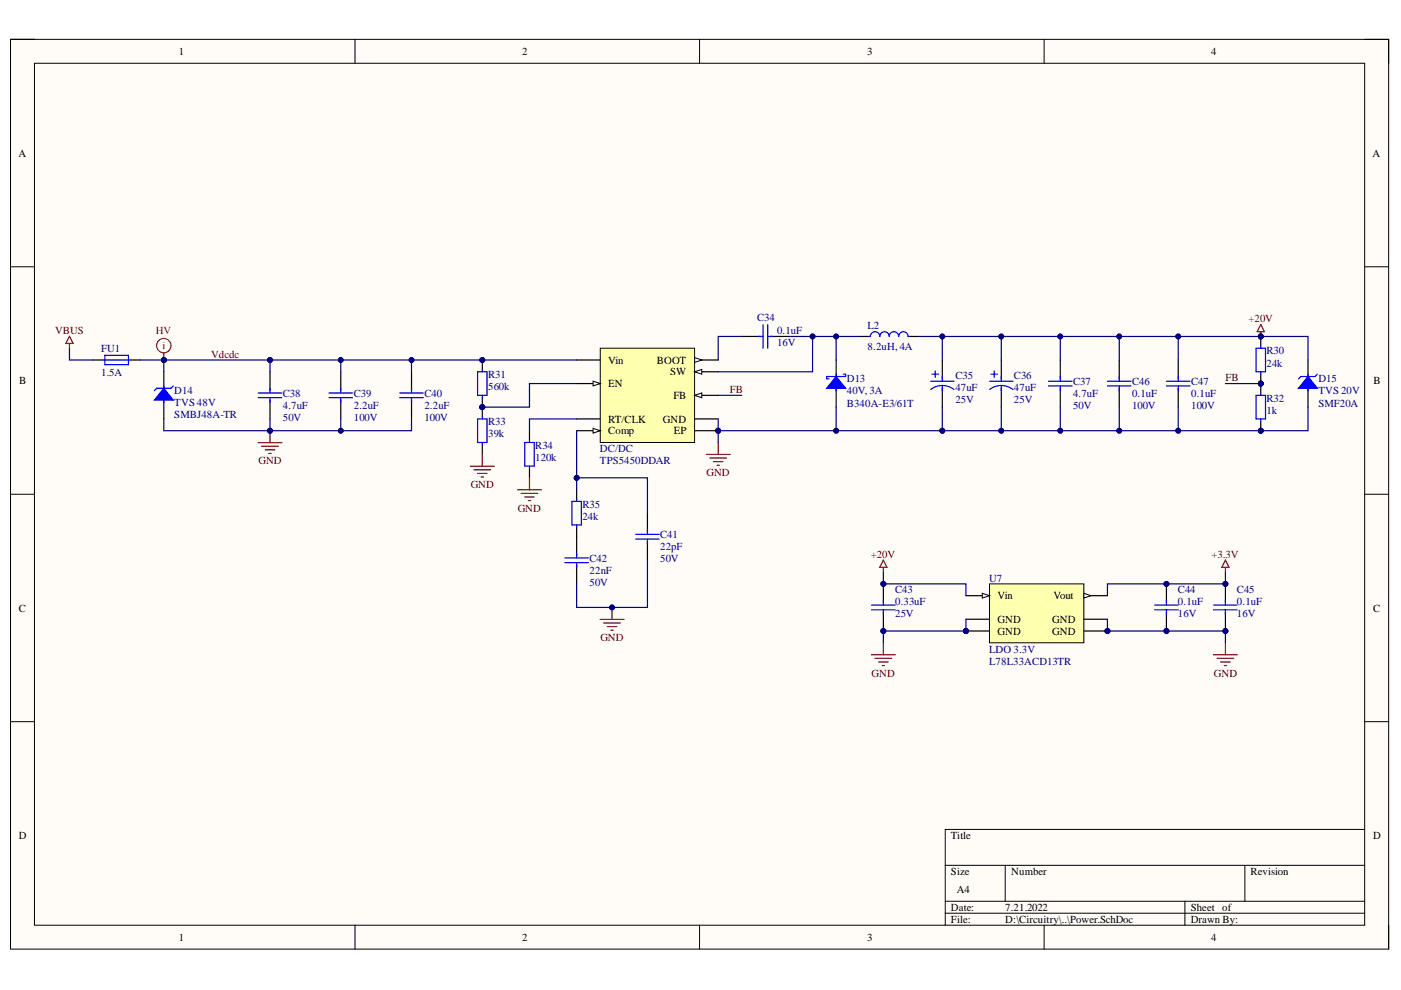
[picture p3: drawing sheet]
<svg xmlns="http://www.w3.org/2000/svg" width="297mm" height="210mm" viewBox="0 0 297 210" stroke-linecap="round" stroke-linejoin="round" font-family="sans-serif">
<defs><g id="words">
<g font-size="2.3">
<text x="37.9" y="11.7">1</text>
<text x="110.7" y="11.7">2</text>
<text x="183.9" y="11.7">3</text>
<text x="256.8" y="11.7">4</text>
<text x="3.9" y="33.3">A</text>
<text x="291" y="33.3">A</text>
<text x="129" y="77.1">Vin</text>
<text x="139.3" y="77.1">BOOT</text>
<text x="4.1" y="81.4">B</text>
<text x="129" y="82.1">EN</text>
<text x="142.1" y="79.6">SW</text>
<text x="291.2" y="81.4">B</text>
<text x="129" y="89.6">RT/CLK</text>
<text x="140.6" y="89.6">GND</text>
<text x="142.8" y="84.6">FB</text>
<text x="129" y="92.1">Comp</text>
<text x="142.8" y="92.1">EP</text>
<text x="4" y="129.7">C</text>
<text x="211.5" y="127.1">Vin</text>
<text x="223.4" y="127.1">Vout</text>
<text x="291.1" y="129.7">C</text>
<text x="211.5" y="134.6">GND</text>
<text x="211.5" y="132">GND</text>
<text x="223.1" y="134.6">GND</text>
<text x="223.1" y="132">GND</text>
<text x="4" y="177.9">D</text>
<text x="201.6" y="177.9">Title</text>
<text x="291.1" y="177.9">D</text>
<text x="201.6" y="185.5">Size</text>
<text x="214.4" y="185.5">Number</text>
<text x="265.1" y="185.5">Revision</text>
<text x="202.9" y="189.3">A4</text>
<text x="201.6" y="193.1">Date:</text>
<text x="201.6" y="195.7">File:</text>
<text x="213.1" y="193.1">7.21.2022</text>
<text x="213.1" y="195.7">D:\Circuitry\..\Power.SchDoc</text>
<text x="252.5" y="193.1">Sheet of</text>
<text x="252.5" y="195.7">Drawn By:</text>
<text x="37.9" y="199.5">1</text>
<text x="110.7" y="199.5">2</text>
<text x="183.9" y="199.5">3</text>
<text x="256.8" y="199.5">4</text>
</g>
<g font-size="2.3" fill="#800000">
<text x="11.7" y="70.8">VBUS</text>
<text x="264.7" y="68.3">+20V</text>
<text x="44.7" y="75.9">Vdcdc</text>
<text x="154.8" y="83.4">FB</text>
<text x="259.8" y="80.8">FB</text>
<text x="54.8" y="98.4">GND</text>
<text x="149.8" y="101">GND</text>
<text x="99.8" y="103.5">GND</text>
<text x="109.8" y="108.5">GND</text>
<text x="184.6" y="118.3">+20V</text>
<text x="256.9" y="118.3">+3.3V</text>
<text x="127.3" y="135.9">GND</text>
<text x="184.8" y="143.4">GND</text>
<text x="257.4" y="143.4">GND</text>
</g>
<g font-size="2.3" fill="#f00">
<text x="33.1" y="70.8">HV</text>
<text x="34.4" y="74.1">i</text>
</g>
<g font-size="2.3" fill="#000080">
<text x="160.5" y="68.1">C34</text>
<text x="164.8" y="70.9">0.1uF</text>
<text x="183.9" y="69.9">L2</text>
<text x="21.5" y="74.6">FU1</text>
<text x="164.8" y="73.3">16V</text>
<text x="183.9" y="74.2">8.2uH, 4A</text>
<text x="268.5" y="75.1">R30</text>
<text x="268.5" y="77.7">24k</text>
<text x="21.5" y="79.7">1.5A</text>
<text x="37" y="83.6">D14</text>
<text x="103.5" y="80.2">R31</text>
<text x="103.5" y="82.7">560k</text>
<text x="179.6" y="81.1">D13</text>
<text x="179.6" y="83.6">40V, 3A</text>
<text x="202.6" y="80.4">C35</text>
<text x="202.6" y="83">47uF</text>
<text x="215" y="80.4">C36</text>
<text x="215" y="83">47uF</text>
<text x="227.5" y="81.6">C37</text>
<text x="240" y="81.6">C46</text>
<text x="252.5" y="81.6">C47</text>
<text x="279.5" y="81.1">D15</text>
<text x="279.5" y="83.6">TVS 20V</text>
<text x="37" y="88.7">SMBJ48A-TR</text>
<text x="37" y="86.2">TVS 48V</text>
<text x="60" y="89.2">50V</text>
<text x="60" y="84.1">C38</text>
<text x="60" y="86.7">4.7uF</text>
<text x="75" y="89.2">100V</text>
<text x="75" y="84.1">C39</text>
<text x="75" y="86.7">2.2uF</text>
<text x="90" y="89.2">100V</text>
<text x="90" y="84.1">C40</text>
<text x="90" y="86.7">2.2uF</text>
<text x="179.6" y="86.3">B340A-E3/61T</text>
<text x="202.6" y="85.5">25V</text>
<text x="215" y="85.5">25V</text>
<text x="227.5" y="86.7">50V</text>
<text x="227.5" y="84.1">4.7uF</text>
<text x="240" y="86.7">100V</text>
<text x="240" y="84.1">0.1uF</text>
<text x="252.5" y="86.7">100V</text>
<text x="252.5" y="84.1">0.1uF</text>
<text x="268.5" y="85.2">R32</text>
<text x="268.5" y="87.7">1k</text>
<text x="279.5" y="86.3">SMF20A</text>
<text x="103.5" y="90.1">R33</text>
<text x="103.5" y="92.7">39k</text>
<text x="113.5" y="95.1">R34</text>
<text x="127.2" y="95.9">DC/DC</text>
<text x="113.5" y="97.7">120k</text>
<text x="127.2" y="98.4">TPS5450DDAR</text>
<text x="123.5" y="107.6">R35</text>
<text x="123.5" y="110.2">24k</text>
<text x="125" y="119.1">C42</text>
<text x="140" y="119.2">50V</text>
<text x="140" y="114.1">C41</text>
<text x="140" y="116.7">22pF</text>
<text x="125" y="124.2">50V</text>
<text x="125" y="121.7">22nF</text>
<text x="189.8" y="125.8">C43</text>
<text x="209.7" y="123.3">U7</text>
<text x="249.7" y="125.8">C44</text>
<text x="262.3" y="125.8">C45</text>
<text x="189.8" y="130.8">25V</text>
<text x="189.8" y="128.3">0.33uF</text>
<text x="249.7" y="130.8">16V</text>
<text x="249.7" y="128.3">0.1uF</text>
<text x="262.3" y="130.8">16V</text>
<text x="262.3" y="128.3">0.1uF</text>
<text x="209.7" y="140.9">L78L33ACD13TR</text>
<text x="209.7" y="138.4">LDO 3.3V</text>
</g>
</g></defs>
<path d="M2.2 8.3h292.2v192.9h-292.2z" fill-rule="evenodd" fill="#fffcf8"/>
<path d="M2.2 8.3h292.2v192.9h-292.2z" fill="none" stroke="#000" stroke-width=".21"/>
<path d="M7.3 13.4h282v182.8h-282z" fill-rule="evenodd" fill="#fffcf8"/>
<g fill="none" stroke="#000" stroke-width=".21">
<path d="M2.2 8.3h5.1M7.3 13.4h282v182.8h-282zM75.3 8.3v5.1M148.3 8.3v5.1M221.4 8.3v5.1M289.3 8.3h5.1v5.1M2.2 56.6h5.1M289.3 56.6h5.1M2.2 104.8h5.1M289.3 104.8h5.1M2.2 153h5.1M289.3 153h5.1"/>
<path d="M289.3 175.9h-88.9v20.3M75.3 196.2v5M148.3 196.2v5M200.4 183.5h88.9M200.4 191.1h88.9M200.4 193.6h88.9M213.1 183.5v7.6M221.4 196.2v5M251.2 191.1v5.1M263.9 183.5v7.6M294.4 196.2v5"/>
</g>
<circle cx="152.3" cy="91.3" r=".51" fill="#000080"/>
<circle cx="152.3" cy="91.3" r=".51" fill="none" stroke="#000080" stroke-width=".21"/>
<path d="M127.3 73.8h20v20h-20z" fill-rule="evenodd" fill="#ffffb0"/>
<path d="M127.3 73.8h20v20h-20z" fill="none" stroke="#000" stroke-width=".21"/>
<path d="M147.3 83.8h5" fill="none" stroke="#000" stroke-width=".25"/>
<path d="M147.3 83.8l1.5-.5v1z" fill="#f8fcff"/>
<path d="M147.3 83.8l1.5-.5v1z" fill="none" stroke="#000" stroke-width=".21"/>
<path d="M122.3 81.3h5M147.3 88.8h5" fill="none" stroke="#000" stroke-width=".25"/>
<path d="M125.7 80.8l1.6 .5-1.6 .5z" fill="#f8fcff"/>
<path d="M125.7 80.8l1.6 .5-1.6 .5z" fill="none" stroke="#000" stroke-width=".21"/>
<path d="M147.3 76.3h5" fill="none" stroke="#000" stroke-width=".25"/>
<path d="M147.3 75.8l1.5 .5-1.5 .5z" fill="#f8fcff"/>
<path d="M147.3 75.8l1.5 .5-1.5 .5z" fill="none" stroke="#000" stroke-width=".21"/>
<path d="M122.3 91.3h5" fill="none" stroke="#000" stroke-width=".25"/>
<path d="M125.7 90.8l1.6 .5-1.6 .5z" fill="#f8fcff"/>
<path d="M125.7 90.8l1.6 .5-1.6 .5z" fill="none" stroke="#000" stroke-width=".21"/>
<path d="M122.3 76.3h5M147.3 91.3h5" fill="none" stroke="#000" stroke-width=".25"/>
<circle cx="152.3" cy="91.3" r=".51" fill="#000080"/>
<circle cx="152.3" cy="91.3" r=".51" fill="none" stroke="#000080" stroke-width=".21"/>
<path d="M147.3 78.8h5M122.3 88.8h5" fill="none" stroke="#000" stroke-width=".25"/>
<path d="M147.3 78.8l1.5-.5v1z" fill="#f8fcff"/>
<path d="M147.3 78.8l1.5-.5v1z" fill="none" stroke="#000" stroke-width=".21"/>
<path d="M14.7 71.3l.8 1.5h-1.5zM14.7 72.8v1" fill="none" stroke="#800000" stroke-width=".25"/>
<circle cx="267.3" cy="91.3" r=".51" fill="#000080"/>
<circle cx="267.3" cy="91.3" r=".51" fill="none" stroke="#000080" stroke-width=".21"/>
<circle cx="267.3" cy="81.3" r=".51" fill="#000080"/>
<circle cx="267.3" cy="81.3" r=".51" fill="none" stroke="#000080" stroke-width=".21"/>
<path d="M267.3 89.3v2" fill="none" stroke="#000" stroke-width=".25"/>
<circle cx="267.3" cy="91.3" r=".51" fill="#000080"/>
<circle cx="267.3" cy="91.3" r=".51" fill="none" stroke="#000080" stroke-width=".21"/>
<path d="M267.3 81.3v2" fill="none" stroke="#000" stroke-width=".25"/>
<circle cx="267.3" cy="81.3" r=".51" fill="#000080"/>
<circle cx="267.3" cy="81.3" r=".51" fill="none" stroke="#000080" stroke-width=".21"/>
<path d="M266.3 83.8h2v5h-2zM267.3 83.3v.5M267.3 88.8v.5" fill="none" stroke="#00f" stroke-width=".25"/>
<circle cx="267.3" cy="81.3" r=".51" fill="#000080"/>
<circle cx="267.3" cy="81.3" r=".51" fill="none" stroke="#000080" stroke-width=".21"/>
<circle cx="267.3" cy="71.3" r=".51" fill="#000080"/>
<circle cx="267.3" cy="71.3" r=".51" fill="none" stroke="#000080" stroke-width=".21"/>
<path d="M267.3 79.3v2" fill="none" stroke="#000" stroke-width=".25"/>
<circle cx="267.3" cy="81.3" r=".51" fill="#000080"/>
<circle cx="267.3" cy="81.3" r=".51" fill="none" stroke="#000080" stroke-width=".21"/>
<path d="M267.3 71.3v2" fill="none" stroke="#000" stroke-width=".25"/>
<circle cx="267.3" cy="71.3" r=".51" fill="#000080"/>
<circle cx="267.3" cy="71.3" r=".51" fill="none" stroke="#000080" stroke-width=".21"/>
<path d="M184.2 71.3h.2M184.5 71.3a1 1 0 0 1 1-1 1 1 0 0 1 1 1 1 1 0 0 1 1-1 1 1 0 0 1 1 1 1 1 0 0 1 1-1 1 1 0 0 1 1 1 1 1 0 0 1 1-1 1 1 0 0 1 1 1h.3M266.3 73.8h2v5h-2zM267.3 73.3v.5M267.3 78.8v.5" fill="none" stroke="#00f" stroke-width=".25"/>
<path d="M149.7 96.4h5.1M150.5 97.1h3.6M151.3 97.9h2M152 98.6h.5M152.3 93.8v2.6" fill="none" stroke="#800000" stroke-width=".25"/>
<path d="M177.3 76.3v4M182.3 71.3h2M192.8 71.3h2M177.3 82.3v4" fill="none" stroke="#000" stroke-width=".25"/>
<path d="M177.3 79.8l2 2.5h-4z" fill="#00f"/>
<g fill="none" stroke="#00f" stroke-width=".25">
<path d="M177.3 79.8l2 2.5h-4zM177.3 79.3v3.5M178.8 79.3h.5v.5h-4v.5h.5M197.6 79.3h1.4M198.3 78.6v1.4M199.8 79.8v1M210.1 79.3h1.4M210.8 78.6v1.4M212.3 79.8v1M197.3 80.8h5M197.3 82.6a4 4 0 0 1 4.9 0M199.8 81.8v1"/>
<path d="M209.8 80.8h5M209.8 82.6a4 4 0 0 1 5 0M212.3 81.8v1"/>
</g>
<path d="M199.8 76.3v4M212.3 76.3v4M199.8 82.3v4M212.3 82.3v4" fill="none" stroke="#000" stroke-width=".25"/>
<path d="M267.3 68.8l.8 1.5h-1.6zM267.3 70.3v1" fill="none" stroke="#800000" stroke-width=".25"/>
<circle cx="267.3" cy="71.3" r=".51" fill="#000080"/>
<circle cx="267.3" cy="71.3" r=".51" fill="none" stroke="#000080" stroke-width=".21"/>
<path d="M34.7 78.8v4M57.2 78.8v4M72.2 78.8v4M87.2 78.8v4M157.3 71.3h4M163.3 71.3h4M34.7 84.8v4M57.2 84.8v4M72.2 84.8v4M87.2 84.8v4" fill="none" stroke="#000" stroke-width=".25"/>
<g fill="none" stroke="#00f" stroke-width=".25">
<path d="M160.8 71.3h1M161.8 68.8v5M162.8 68.8v5M162.8 71.3h1M54.7 84.3h5M54.7 83.3h5M57.2 82.3v1M57.2 84.3v1M69.7 84.3h5M69.7 83.3h5M72.2 82.3v1M72.2 84.3v1"/>
<path d="M84.7 84.3h5.1M84.7 83.3h5.1M87.2 82.3v1M87.2 84.3v1"/>
</g>
<path d="M34.7 82.3l2 2.5h-4z" fill="#00f"/>
<path d="M21.7 76.3h6M22.2 75.3h5v2h-5zM34.7 82.3l2 2.5h-4zM34.7 81.8v3.5M36.7 81.8l-.5 .5h-3l-.5 .5" fill="none" stroke="#00f" stroke-width=".25"/>
<path d="M19.7 76.3h2M27.7 76.3h2" fill="none" stroke="#000" stroke-width=".25"/>
<g fill="none" stroke="#f00" stroke-width=".25">
<path d="M34.7 74.8v1.5"/>
<circle cx="34.7" cy="73.3" r="1.52"/>
</g>
<circle cx="34.7" cy="76.3" r=".51" fill="#000080"/>
<circle cx="34.7" cy="76.3" r=".51" fill="none" stroke="#000080" stroke-width=".21"/>
<path d="M54.7 93.9h5.1M55.5 94.6h3.5M56.2 95.4h2.1M57 96.1h.5M57.2 91.3v2.6" fill="none" stroke="#800000" stroke-width=".25"/>
<circle cx="57.2" cy="91.3" r=".51" fill="#000080"/>
<circle cx="57.2" cy="91.3" r=".51" fill="none" stroke="#000080" stroke-width=".21"/>
<circle cx="102.3" cy="86.3" r=".51" fill="#000080"/>
<circle cx="102.3" cy="86.3" r=".51" fill="none" stroke="#000080" stroke-width=".21"/>
<circle cx="102.3" cy="76.3" r=".51" fill="#000080"/>
<circle cx="102.3" cy="76.3" r=".51" fill="none" stroke="#000080" stroke-width=".21"/>
<path d="M102.3 84.3v2" fill="none" stroke="#000" stroke-width=".25"/>
<circle cx="102.3" cy="86.3" r=".51" fill="#000080"/>
<circle cx="102.3" cy="86.3" r=".51" fill="none" stroke="#000080" stroke-width=".21"/>
<path d="M102.3 76.3v2" fill="none" stroke="#000" stroke-width=".25"/>
<circle cx="102.3" cy="76.3" r=".51" fill="#000080"/>
<circle cx="102.3" cy="76.3" r=".51" fill="none" stroke="#000080" stroke-width=".21"/>
<path d="M101.3 78.8h2v5h-2zM102.3 78.3v.5M102.3 83.8v.5" fill="none" stroke="#00f" stroke-width=".25"/>
<circle cx="102.3" cy="86.3" r=".51" fill="#000080"/>
<circle cx="102.3" cy="86.3" r=".51" fill="none" stroke="#000080" stroke-width=".21"/>
<path d="M102.3 86.3v2M102.3 94.3v2" fill="none" stroke="#000" stroke-width=".25"/>
<circle cx="102.3" cy="86.3" r=".51" fill="#000080"/>
<circle cx="102.3" cy="86.3" r=".51" fill="none" stroke="#000080" stroke-width=".21"/>
<g fill="none" stroke="#00f" stroke-width=".25">
<path d="M101.3 88.8h2v5h-2zM102.3 88.3v.5M102.3 93.8v.5M111.3 93.8h2v5h-2zM112.3 93.3v.5M112.3 98.8v.5M119.8 119.3h5M119.8 118.3h5M121.3 106.3h2v5h-2zM122.3 105.8v.5M122.3 111.3v.5M122.3 117.3v1"/>
<path d="M122.3 119.3v1M134.8 114.3h5M134.8 113.3h5M137.3 112.3v1M137.3 114.3v1"/>
</g>
<g fill="none" stroke="#800000" stroke-width=".25">
<path d="M99.7 98.9h5.1M100.5 99.6h3.5M102.3 96.3v2.6M101.2 100.4h2.1M102 101.1h.5M109.7 103.9h5.1M110.5 104.6h3.5M111.2 105.4h2.1M112 106.1h.5M112.3 101.3v2.6M127.2 131.3h5.1M128 132.1h3.5"/>
<path d="M128.7 132.8h2.1M129.5 133.6h.5M129.8 128.8v2.5"/>
</g>
<path d="M112.3 91.3v2M112.3 99.3v2M122.3 103.8v2M122.3 111.8v6M122.3 119.8v4M137.3 108.8v4M137.3 114.8v4" fill="none" stroke="#000" stroke-width=".25"/>
<circle cx="129.8" cy="128.8" r=".51" fill="#000080"/>
<circle cx="129.8" cy="128.8" r=".51" fill="none" stroke="#000080" stroke-width=".21"/>
<path d="M277.3 76.3v4M277.3 82.3v4" fill="none" stroke="#000" stroke-width=".25"/>
<path d="M277.3 79.8l2 2.5h-4z" fill="#00f"/>
<path d="M277.3 79.8l2 2.5h-4zM277.3 79.3v3.5M279.3 79.3l-.5 .5h-3l-.5 .5" fill="none" stroke="#00f" stroke-width=".25"/>
<circle cx="204.8" cy="133.8" r=".51" fill="#000080"/>
<circle cx="204.8" cy="133.8" r=".51" fill="none" stroke="#000080" stroke-width=".21"/>
<circle cx="234.8" cy="133.8" r=".51" fill="#000080"/>
<circle cx="234.8" cy="133.8" r=".51" fill="none" stroke="#000080" stroke-width=".21"/>
<path d="M209.8 123.8h20v12.5h-20z" fill-rule="evenodd" fill="#ffffb0"/>
<path d="M209.8 123.8h20v12.5h-20z" fill="none" stroke="#000" stroke-width=".21"/>
<path d="M204.8 126.3h5" fill="none" stroke="#000" stroke-width=".25"/>
<path d="M208.3 125.8l1.5 .5-1.5 .5z" fill="#f8fcff"/>
<path d="M208.3 125.8l1.5 .5-1.5 .5z" fill="none" stroke="#000" stroke-width=".21"/>
<path d="M229.8 126.3h5" fill="none" stroke="#000" stroke-width=".25"/>
<path d="M229.8 125.8l1.5 .5-1.5 .5z" fill="#f8fcff"/>
<path d="M229.8 125.8l1.5 .5-1.5 .5z" fill="none" stroke="#000" stroke-width=".21"/>
<path d="M204.8 133.8h5" fill="none" stroke="#000" stroke-width=".25"/>
<circle cx="204.8" cy="133.8" r=".51" fill="#000080"/>
<circle cx="204.8" cy="133.8" r=".51" fill="none" stroke="#000080" stroke-width=".21"/>
<path d="M204.8 131.3h5M229.8 133.8h5" fill="none" stroke="#000" stroke-width=".25"/>
<circle cx="234.8" cy="133.8" r=".51" fill="#000080"/>
<circle cx="234.8" cy="133.8" r=".51" fill="none" stroke="#000080" stroke-width=".21"/>
<path d="M229.8 131.3h5" fill="none" stroke="#000" stroke-width=".25"/>
<g fill="none" stroke="#800000" stroke-width=".25">
<path d="M187.3 118.8l.8 1.5h-1.6zM259.8 118.8l.8 1.5h-1.5zM184.7 138.8h5.1M185.5 139.6h3.6M187.3 120.3v1M187.3 136.3v2.5M257.3 138.8h5M258 139.6h3.6M259.8 120.3v1M259.8 136.3v2.5M186.3 140.4h2M187 141.1h.5"/>
<path d="M258.8 140.4h2M259.6 141.1h.5"/>
</g>
<circle cx="187.3" cy="133.8" r=".51" fill="#000080"/>
<circle cx="187.3" cy="133.8" r=".51" fill="none" stroke="#000080" stroke-width=".21"/>
<circle cx="187.3" cy="123.8" r=".51" fill="#000080"/>
<circle cx="187.3" cy="123.8" r=".51" fill="none" stroke="#000080" stroke-width=".21"/>
<path d="M187.3 129.8v4" fill="none" stroke="#000" stroke-width=".25"/>
<circle cx="187.3" cy="133.8" r=".51" fill="#000080"/>
<circle cx="187.3" cy="133.8" r=".51" fill="none" stroke="#000080" stroke-width=".21"/>
<path d="M187.3 123.8v4" fill="none" stroke="#000" stroke-width=".25"/>
<circle cx="187.3" cy="123.8" r=".51" fill="#000080"/>
<circle cx="187.3" cy="123.8" r=".51" fill="none" stroke="#000080" stroke-width=".21"/>
<path d="M184.8 129.3h5M184.8 128.3h5M187.3 127.3v1M187.3 129.3v1" fill="none" stroke="#00f" stroke-width=".25"/>
<circle cx="247.3" cy="133.8" r=".51" fill="#000080"/>
<circle cx="247.3" cy="133.8" r=".51" fill="none" stroke="#000080" stroke-width=".21"/>
<circle cx="247.3" cy="123.8" r=".51" fill="#000080"/>
<circle cx="247.3" cy="123.8" r=".51" fill="none" stroke="#000080" stroke-width=".21"/>
<path d="M247.3 129.8v4" fill="none" stroke="#000" stroke-width=".25"/>
<circle cx="247.3" cy="133.8" r=".51" fill="#000080"/>
<circle cx="247.3" cy="133.8" r=".51" fill="none" stroke="#000080" stroke-width=".21"/>
<path d="M247.3 123.8v4" fill="none" stroke="#000" stroke-width=".25"/>
<circle cx="247.3" cy="123.8" r=".51" fill="#000080"/>
<circle cx="247.3" cy="123.8" r=".51" fill="none" stroke="#000080" stroke-width=".21"/>
<path d="M244.8 129.3h5M244.8 128.3h5M247.3 127.3v1M247.3 129.3v1" fill="none" stroke="#00f" stroke-width=".25"/>
<circle cx="259.8" cy="133.8" r=".51" fill="#000080"/>
<circle cx="259.8" cy="133.8" r=".51" fill="none" stroke="#000080" stroke-width=".21"/>
<circle cx="259.8" cy="123.8" r=".51" fill="#000080"/>
<circle cx="259.8" cy="123.8" r=".51" fill="none" stroke="#000080" stroke-width=".21"/>
<path d="M259.8 129.8v4" fill="none" stroke="#000" stroke-width=".25"/>
<circle cx="259.8" cy="133.8" r=".51" fill="#000080"/>
<circle cx="259.8" cy="133.8" r=".51" fill="none" stroke="#000080" stroke-width=".21"/>
<path d="M259.8 123.8v4" fill="none" stroke="#000" stroke-width=".25"/>
<circle cx="259.8" cy="123.8" r=".51" fill="#000080"/>
<circle cx="259.8" cy="123.8" r=".51" fill="none" stroke="#000080" stroke-width=".21"/>
<g fill="none" stroke="#00f" stroke-width=".25">
<path d="M224.8 79.8v1M237.3 79.8v1M249.8 79.8v1M222.3 81.8h5M222.3 80.8h5M224.8 81.8v1M234.8 81.8h5M234.8 80.8h5M237.3 81.8v1M247.3 81.8h5M247.3 80.8h5M249.8 81.8v1"/>
<path d="M257.3 129.3h5M257.3 128.3h5M259.8 127.3v1M259.8 129.3v1"/>
</g>
<path d="M224.8 76.3v4M237.3 76.3v4M249.8 76.3v4M224.8 82.3v4M237.3 82.3v4M249.8 82.3v4" fill="none" stroke="#000" stroke-width=".25"/>
<path d="M157.3 71.3h-5v5M199.8 71.3v5" fill="none" stroke="#000080" stroke-width=".25"/>
<circle cx="199.8" cy="71.3" r=".51" fill="#000080"/>
<circle cx="199.8" cy="71.3" r=".51" fill="none" stroke="#000080" stroke-width=".21"/>
<path d="M212.3 71.3v5" fill="none" stroke="#000080" stroke-width=".25"/>
<circle cx="212.3" cy="71.3" r=".51" fill="#000080"/>
<circle cx="212.3" cy="71.3" r=".51" fill="none" stroke="#000080" stroke-width=".21"/>
<path d="M212.3 86.3v5h-12.5" fill="none" stroke="#000080" stroke-width=".25"/>
<circle cx="199.8" cy="91.3" r=".51" fill="#000080"/>
<circle cx="199.8" cy="91.3" r=".51" fill="none" stroke="#000080" stroke-width=".21"/>
<circle cx="212.3" cy="91.3" r=".51" fill="#000080"/>
<circle cx="212.3" cy="91.3" r=".51" fill="none" stroke="#000080" stroke-width=".21"/>
<path d="M172.3 71.3v7.5h-20" fill="none" stroke="#000080" stroke-width=".25"/>
<circle cx="172.3" cy="71.3" r=".51" fill="#000080"/>
<circle cx="172.3" cy="71.3" r=".51" fill="none" stroke="#000080" stroke-width=".21"/>
<path d="M199.8 86.3v5" fill="none" stroke="#000080" stroke-width=".25"/>
<circle cx="199.8" cy="91.3" r=".51" fill="#000080"/>
<circle cx="199.8" cy="91.3" r=".51" fill="none" stroke="#000080" stroke-width=".21"/>
<path d="M152.3 88.8v5" fill="none" stroke="#000080" stroke-width=".25"/>
<circle cx="152.3" cy="91.3" r=".51" fill="#000080"/>
<circle cx="152.3" cy="91.3" r=".51" fill="none" stroke="#000080" stroke-width=".21"/>
<path d="M224.8 71.3v5M152.3 83.8h5" fill="none" stroke="#000080" stroke-width=".25"/>
<circle cx="224.8" cy="71.3" r=".51" fill="#000080"/>
<circle cx="224.8" cy="71.3" r=".51" fill="none" stroke="#000080" stroke-width=".21"/>
<path d="M224.8 86.3v5" fill="none" stroke="#000080" stroke-width=".25"/>
<circle cx="224.8" cy="91.3" r=".51" fill="#000080"/>
<circle cx="224.8" cy="91.3" r=".51" fill="none" stroke="#000080" stroke-width=".21"/>
<path d="M152.3 91.3h47.5" fill="none" stroke="#000080" stroke-width=".25"/>
<circle cx="152.3" cy="91.3" r=".51" fill="#000080"/>
<circle cx="152.3" cy="91.3" r=".51" fill="none" stroke="#000080" stroke-width=".21"/>
<circle cx="177.3" cy="91.3" r=".51" fill="#000080"/>
<circle cx="177.3" cy="91.3" r=".51" fill="none" stroke="#000080" stroke-width=".21"/>
<circle cx="199.8" cy="91.3" r=".51" fill="#000080"/>
<circle cx="199.8" cy="91.3" r=".51" fill="none" stroke="#000080" stroke-width=".21"/>
<path d="M177.3 86.3v5" fill="none" stroke="#000080" stroke-width=".25"/>
<circle cx="177.3" cy="91.3" r=".51" fill="#000080"/>
<circle cx="177.3" cy="91.3" r=".51" fill="none" stroke="#000080" stroke-width=".21"/>
<path d="M177.3 71.3v5" fill="none" stroke="#000080" stroke-width=".25"/>
<circle cx="177.3" cy="71.3" r=".51" fill="#000080"/>
<circle cx="177.3" cy="71.3" r=".51" fill="none" stroke="#000080" stroke-width=".21"/>
<path d="M167.3 71.3h15" fill="none" stroke="#000080" stroke-width=".25"/>
<circle cx="172.3" cy="71.3" r=".51" fill="#000080"/>
<circle cx="172.3" cy="71.3" r=".51" fill="none" stroke="#000080" stroke-width=".21"/>
<circle cx="177.3" cy="71.3" r=".51" fill="#000080"/>
<circle cx="177.3" cy="71.3" r=".51" fill="none" stroke="#000080" stroke-width=".21"/>
<path d="M14.7 73.8v2.5h5M57.2 88.8v2.5" fill="none" stroke="#000080" stroke-width=".25"/>
<circle cx="57.2" cy="91.3" r=".51" fill="#000080"/>
<circle cx="57.2" cy="91.3" r=".51" fill="none" stroke="#000080" stroke-width=".21"/>
<path d="M72.2 88.8v2.5" fill="none" stroke="#000080" stroke-width=".25"/>
<circle cx="72.2" cy="91.3" r=".51" fill="#000080"/>
<circle cx="72.2" cy="91.3" r=".51" fill="none" stroke="#000080" stroke-width=".21"/>
<path d="M29.7 76.3h5" fill="none" stroke="#000080" stroke-width=".25"/>
<circle cx="34.7" cy="76.3" r=".51" fill="#000080"/>
<circle cx="34.7" cy="76.3" r=".51" fill="none" stroke="#000080" stroke-width=".21"/>
<path d="M34.7 76.3v2.5" fill="none" stroke="#000080" stroke-width=".25"/>
<circle cx="34.7" cy="76.3" r=".51" fill="#000080"/>
<circle cx="34.7" cy="76.3" r=".51" fill="none" stroke="#000080" stroke-width=".21"/>
<path d="M34.7 76.3h22.5" fill="none" stroke="#000080" stroke-width=".25"/>
<circle cx="57.2" cy="76.3" r=".51" fill="#000080"/>
<circle cx="57.2" cy="76.3" r=".51" fill="none" stroke="#000080" stroke-width=".21"/>
<circle cx="34.7" cy="76.3" r=".51" fill="#000080"/>
<circle cx="34.7" cy="76.3" r=".51" fill="none" stroke="#000080" stroke-width=".21"/>
<path d="M57.2 76.3v2.5" fill="none" stroke="#000080" stroke-width=".25"/>
<circle cx="57.2" cy="76.3" r=".51" fill="#000080"/>
<circle cx="57.2" cy="76.3" r=".51" fill="none" stroke="#000080" stroke-width=".21"/>
<path d="M72.2 76.3v2.5" fill="none" stroke="#000080" stroke-width=".25"/>
<circle cx="72.2" cy="76.3" r=".51" fill="#000080"/>
<circle cx="72.2" cy="76.3" r=".51" fill="none" stroke="#000080" stroke-width=".21"/>
<path d="M34.7 88.8v2.5h52.5v-2.5" fill="none" stroke="#000080" stroke-width=".25"/>
<circle cx="72.2" cy="91.3" r=".51" fill="#000080"/>
<circle cx="72.2" cy="91.3" r=".51" fill="none" stroke="#000080" stroke-width=".21"/>
<circle cx="57.2" cy="91.3" r=".51" fill="#000080"/>
<circle cx="57.2" cy="91.3" r=".51" fill="none" stroke="#000080" stroke-width=".21"/>
<path d="M87.2 76.3v2.5" fill="none" stroke="#000080" stroke-width=".25"/>
<circle cx="87.2" cy="76.3" r=".51" fill="#000080"/>
<circle cx="87.2" cy="76.3" r=".51" fill="none" stroke="#000080" stroke-width=".21"/>
<path d="M57.2 76.3h65.1" fill="none" stroke="#000080" stroke-width=".25"/>
<circle cx="102.3" cy="76.3" r=".51" fill="#000080"/>
<circle cx="102.3" cy="76.3" r=".51" fill="none" stroke="#000080" stroke-width=".21"/>
<circle cx="87.2" cy="76.3" r=".51" fill="#000080"/>
<circle cx="87.2" cy="76.3" r=".51" fill="none" stroke="#000080" stroke-width=".21"/>
<circle cx="72.2" cy="76.3" r=".51" fill="#000080"/>
<circle cx="72.2" cy="76.3" r=".51" fill="none" stroke="#000080" stroke-width=".21"/>
<circle cx="57.2" cy="76.3" r=".51" fill="#000080"/>
<circle cx="57.2" cy="76.3" r=".51" fill="none" stroke="#000080" stroke-width=".21"/>
<path d="M122.3 81.3h-10v5h-10" fill="none" stroke="#000080" stroke-width=".25"/>
<circle cx="102.3" cy="86.3" r=".51" fill="#000080"/>
<circle cx="102.3" cy="86.3" r=".51" fill="none" stroke="#000080" stroke-width=".21"/>
<path d="M122.3 88.8h-10v2.5M137.3 118.8v10h-15v-5" fill="none" stroke="#000080" stroke-width=".25"/>
<circle cx="129.8" cy="128.8" r=".51" fill="#000080"/>
<circle cx="129.8" cy="128.8" r=".51" fill="none" stroke="#000080" stroke-width=".21"/>
<path d="M122.3 101.3h15v7.5" fill="none" stroke="#000080" stroke-width=".25"/>
<circle cx="122.3" cy="101.3" r=".51" fill="#000080"/>
<circle cx="122.3" cy="101.3" r=".51" fill="none" stroke="#000080" stroke-width=".21"/>
<path d="M122.3 91.3v10" fill="none" stroke="#000080" stroke-width=".25"/>
<circle cx="122.3" cy="101.3" r=".51" fill="#000080"/>
<circle cx="122.3" cy="101.3" r=".51" fill="none" stroke="#000080" stroke-width=".21"/>
<path d="M122.3 101.3v2.5" fill="none" stroke="#000080" stroke-width=".25"/>
<circle cx="122.3" cy="101.3" r=".51" fill="#000080"/>
<circle cx="122.3" cy="101.3" r=".51" fill="none" stroke="#000080" stroke-width=".21"/>
<path d="M267.3 71.3h10v5" fill="none" stroke="#000080" stroke-width=".25"/>
<circle cx="267.3" cy="71.3" r=".51" fill="#000080"/>
<circle cx="267.3" cy="71.3" r=".51" fill="none" stroke="#000080" stroke-width=".21"/>
<path d="M277.3 86.3v5h-10" fill="none" stroke="#000080" stroke-width=".25"/>
<circle cx="267.3" cy="91.3" r=".51" fill="#000080"/>
<circle cx="267.3" cy="91.3" r=".51" fill="none" stroke="#000080" stroke-width=".21"/>
<path d="M204.8 133.8h-17.5v2.5" fill="none" stroke="#000080" stroke-width=".25"/>
<circle cx="187.3" cy="133.8" r=".51" fill="#000080"/>
<circle cx="187.3" cy="133.8" r=".51" fill="none" stroke="#000080" stroke-width=".21"/>
<circle cx="204.8" cy="133.8" r=".51" fill="#000080"/>
<circle cx="204.8" cy="133.8" r=".51" fill="none" stroke="#000080" stroke-width=".21"/>
<path d="M204.8 131.3v2.5" fill="none" stroke="#000080" stroke-width=".25"/>
<circle cx="204.8" cy="133.8" r=".51" fill="#000080"/>
<circle cx="204.8" cy="133.8" r=".51" fill="none" stroke="#000080" stroke-width=".21"/>
<path d="M234.8 131.3v2.5" fill="none" stroke="#000080" stroke-width=".25"/>
<circle cx="234.8" cy="133.8" r=".51" fill="#000080"/>
<circle cx="234.8" cy="133.8" r=".51" fill="none" stroke="#000080" stroke-width=".21"/>
<path d="M234.8 133.8h25v2.5" fill="none" stroke="#000080" stroke-width=".25"/>
<circle cx="259.8" cy="133.8" r=".51" fill="#000080"/>
<circle cx="259.8" cy="133.8" r=".51" fill="none" stroke="#000080" stroke-width=".21"/>
<circle cx="247.3" cy="133.8" r=".51" fill="#000080"/>
<circle cx="247.3" cy="133.8" r=".51" fill="none" stroke="#000080" stroke-width=".21"/>
<circle cx="234.8" cy="133.8" r=".51" fill="#000080"/>
<circle cx="234.8" cy="133.8" r=".51" fill="none" stroke="#000080" stroke-width=".21"/>
<path d="M187.3 121.3v2.5h17.5v2.5" fill="none" stroke="#000080" stroke-width=".25"/>
<circle cx="187.3" cy="123.8" r=".51" fill="#000080"/>
<circle cx="187.3" cy="123.8" r=".51" fill="none" stroke="#000080" stroke-width=".21"/>
<path d="M259.8 121.3v2.5h-25v2.5" fill="none" stroke="#000080" stroke-width=".25"/>
<circle cx="247.3" cy="123.8" r=".51" fill="#000080"/>
<circle cx="247.3" cy="123.8" r=".51" fill="none" stroke="#000080" stroke-width=".21"/>
<circle cx="259.8" cy="123.8" r=".51" fill="#000080"/>
<circle cx="259.8" cy="123.8" r=".51" fill="none" stroke="#000080" stroke-width=".21"/>
<path d="M259.8 81.3h7.5" fill="none" stroke="#000080" stroke-width=".25"/>
<circle cx="267.3" cy="81.3" r=".51" fill="#000080"/>
<circle cx="267.3" cy="81.3" r=".51" fill="none" stroke="#000080" stroke-width=".21"/>
<path d="M194.8 71.3h72.5" fill="none" stroke="#000080" stroke-width=".25"/>
<circle cx="199.8" cy="71.3" r=".51" fill="#000080"/>
<circle cx="199.8" cy="71.3" r=".51" fill="none" stroke="#000080" stroke-width=".21"/>
<circle cx="212.3" cy="71.3" r=".51" fill="#000080"/>
<circle cx="212.3" cy="71.3" r=".51" fill="none" stroke="#000080" stroke-width=".21"/>
<circle cx="224.8" cy="71.3" r=".51" fill="#000080"/>
<circle cx="224.8" cy="71.3" r=".51" fill="none" stroke="#000080" stroke-width=".21"/>
<circle cx="237.3" cy="71.3" r=".51" fill="#000080"/>
<circle cx="237.3" cy="71.3" r=".51" fill="none" stroke="#000080" stroke-width=".21"/>
<circle cx="249.8" cy="71.3" r=".51" fill="#000080"/>
<circle cx="249.8" cy="71.3" r=".51" fill="none" stroke="#000080" stroke-width=".21"/>
<circle cx="267.3" cy="71.3" r=".51" fill="#000080"/>
<circle cx="267.3" cy="71.3" r=".51" fill="none" stroke="#000080" stroke-width=".21"/>
<path d="M212.3 91.3h55" fill="none" stroke="#000080" stroke-width=".25"/>
<circle cx="212.3" cy="91.3" r=".51" fill="#000080"/>
<circle cx="212.3" cy="91.3" r=".51" fill="none" stroke="#000080" stroke-width=".21"/>
<circle cx="224.8" cy="91.3" r=".51" fill="#000080"/>
<circle cx="224.8" cy="91.3" r=".51" fill="none" stroke="#000080" stroke-width=".21"/>
<circle cx="237.3" cy="91.3" r=".51" fill="#000080"/>
<circle cx="237.3" cy="91.3" r=".51" fill="none" stroke="#000080" stroke-width=".21"/>
<circle cx="249.8" cy="91.3" r=".51" fill="#000080"/>
<circle cx="249.8" cy="91.3" r=".51" fill="none" stroke="#000080" stroke-width=".21"/>
<circle cx="267.3" cy="91.3" r=".51" fill="#000080"/>
<circle cx="267.3" cy="91.3" r=".51" fill="none" stroke="#000080" stroke-width=".21"/>
<path d="M237.3 71.3v5" fill="none" stroke="#000080" stroke-width=".25"/>
<circle cx="237.3" cy="71.3" r=".51" fill="#000080"/>
<circle cx="237.3" cy="71.3" r=".51" fill="none" stroke="#000080" stroke-width=".21"/>
<path d="M237.3 86.3v5" fill="none" stroke="#000080" stroke-width=".25"/>
<circle cx="237.3" cy="91.3" r=".51" fill="#000080"/>
<circle cx="237.3" cy="91.3" r=".51" fill="none" stroke="#000080" stroke-width=".21"/>
<path d="M249.8 86.3v5" fill="none" stroke="#000080" stroke-width=".25"/>
<circle cx="249.8" cy="91.3" r=".51" fill="#000080"/>
<circle cx="249.8" cy="91.3" r=".51" fill="none" stroke="#000080" stroke-width=".21"/>
<path d="M249.8 71.3v5" fill="none" stroke="#000080" stroke-width=".25"/>
<circle cx="249.8" cy="71.3" r=".51" fill="#000080"/>
<circle cx="249.8" cy="71.3" r=".51" fill="none" stroke="#000080" stroke-width=".21"/>
<use href="#words"/>
</svg>
